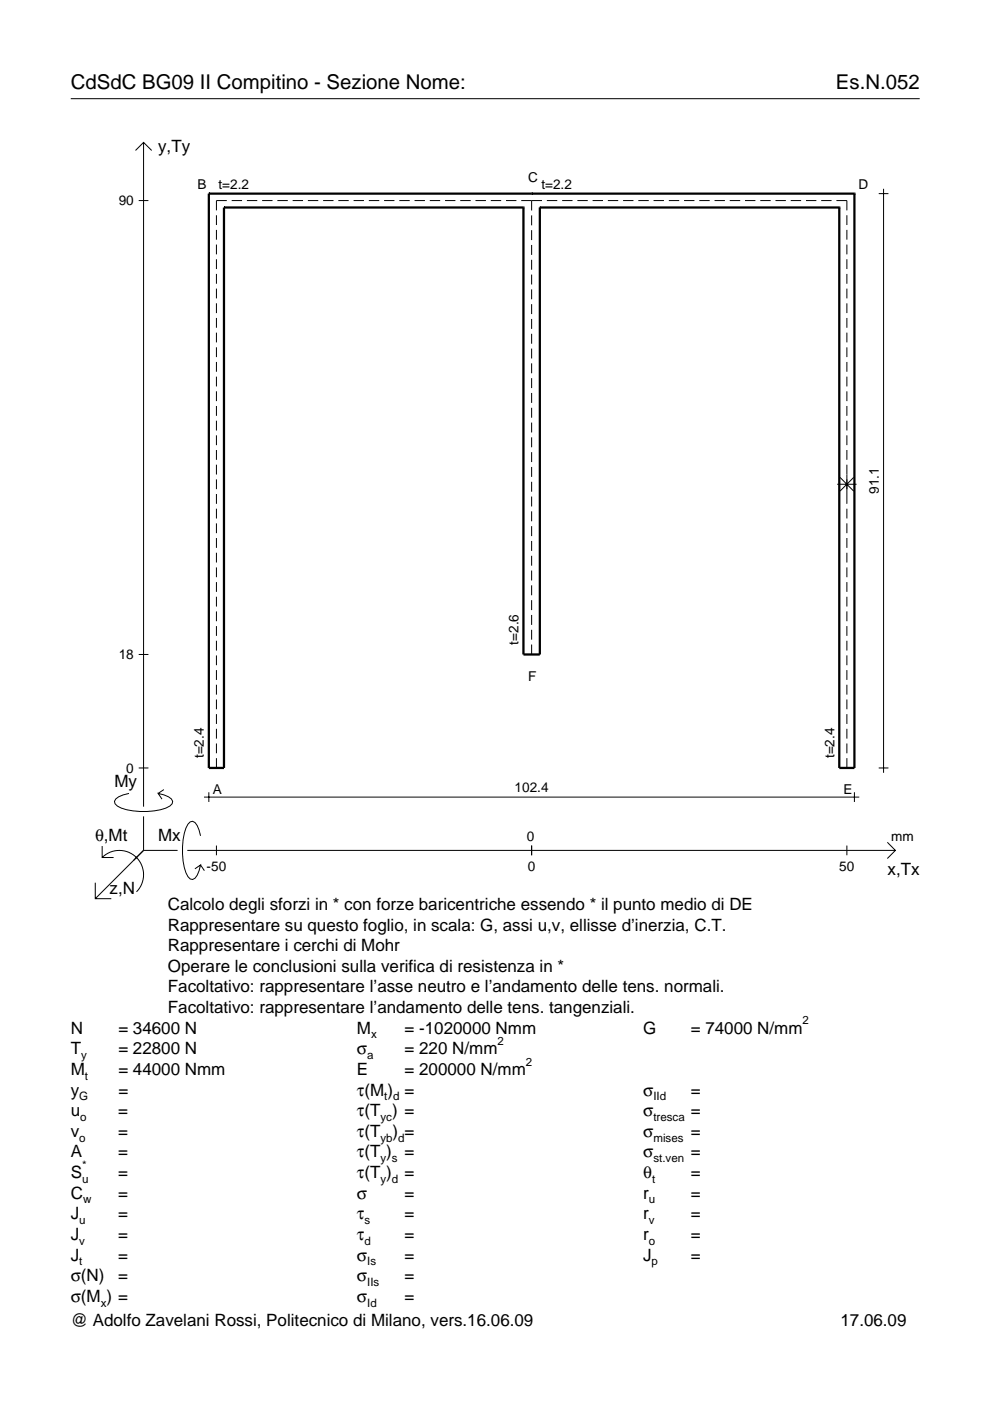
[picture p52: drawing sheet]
<svg xmlns="http://www.w3.org/2000/svg" width="210mm" height="297mm" viewBox="0 0 210 297" stroke-linecap="round" stroke-linejoin="round" font-family="sans-serif">
<defs><g id="words">
<g font-size="4.3">
<text x="15" y="18.9">CdSdC BG09 II Compitino - Sezione Nome:</text>
<text x="177.2" y="18.9">Es.N.052</text>
</g>
<g font-size="3.6">
<text x="33.5" y="32.3">y,Ty</text>
<text x="24.3" y="166.9">My</text>
<text x="20.1" y="178.2">θ,Mt</text>
<text x="33.5" y="178.2">Mx</text>
<text x="188.2" y="185.5">x,Tx</text>
<text x="23.2" y="189.6">z,N</text>
<text x="35.6" y="192.9">Calcolo degli sforzi in * con forze baricentriche essendo * il punto medio di DE</text>
<text x="35.6" y="197.3">Rappresentare su questo foglio, in scala: G, assi u,v, ellisse d’inerzia, C.T.</text>
<text x="35.6" y="201.7">Rappresentare i cerchi di Mohr</text>
<text x="35.6" y="206">Operare le conclusioni sulla verifica di resistenza in *</text>
<text x="35.6" y="210.4">Facoltativo: rappresentare l’asse neutro e l’andamento delle tens. normali.</text>
<text x="35.6" y="214.8">Facoltativo: rappresentare l’andamento delle tens. tangenziali.</text>
<text x="15" y="219.2">N</text>
<text x="25.1" y="219.2">= 34600 N</text>
<text x="75.7" y="219.2">M</text>
<text x="85.8" y="219.2">= -1020000 Nmm</text>
<text x="136.4" y="219.2">G</text>
<text x="146.5" y="219.2">= 74000 N/mm</text>
<text x="15" y="223.5">T</text>
<text x="15" y="227.9">M</text>
<text x="25.1" y="223.5">= 22800 N</text>
<text x="25.1" y="227.9">= 44000 Nmm</text>
<text x="75.7" y="223.5">σ</text>
<text x="75.7" y="227.9">E</text>
<text x="85.8" y="223.5">= 220 N/mm</text>
<text x="85.8" y="227.9">= 200000 N/mm</text>
<text x="15" y="232.3">y</text>
<text x="25.1" y="232.3">=</text>
<text x="75.7" y="232.3">τ(M ) =</text>
<text x="136.4" y="232.3">σ</text>
<text x="146.5" y="232.3">=</text>
<text x="15" y="236.7">u</text>
<text x="25.1" y="236.7">=</text>
<text x="75.7" y="236.7">τ(T ) =</text>
<text x="136.4" y="236.7">σ</text>
<text x="146.5" y="236.7">=</text>
<text x="15" y="241">v</text>
<text x="15" y="245.4">A</text>
<text x="25.1" y="241">=</text>
<text x="25.1" y="245.4">=</text>
<text x="75.7" y="245.4">τ(T )</text>
<text x="75.7" y="241">τ(T</text>
<text x="83.3" y="241">) =</text>
<text x="85.8" y="245.4">=</text>
<text x="136.4" y="241">σ</text>
<text x="136.4" y="245.4">σ</text>
<text x="146.5" y="241">=</text>
<text x="146.5" y="245.4">=</text>
<text x="15" y="249.8">S</text>
<text x="25.1" y="249.8">=</text>
<text x="75.7" y="249.8">τ(T )</text>
<text x="85.8" y="249.8">=</text>
<text x="136.4" y="249.8">θ</text>
<text x="146.5" y="249.8">=</text>
<text x="15" y="254.2">C</text>
<text x="25.1" y="254.2">=</text>
<text x="75.7" y="254.2">σ</text>
<text x="85.8" y="254.2">=</text>
<text x="136.4" y="254.2">r</text>
<text x="146.5" y="254.2">=</text>
<text x="15" y="258.5">J</text>
<text x="15" y="262.9">J</text>
<text x="25.1" y="258.5">=</text>
<text x="25.1" y="262.9">=</text>
<text x="75.7" y="258.5">τ</text>
<text x="75.7" y="262.9">τ</text>
<text x="85.8" y="258.5">=</text>
<text x="85.8" y="262.9">=</text>
<text x="136.4" y="258.5">r</text>
<text x="136.4" y="262.9">r</text>
<text x="146.5" y="258.5">=</text>
<text x="146.5" y="262.9">=</text>
<text x="15" y="267.3">J</text>
<text x="25.1" y="267.3">=</text>
<text x="75.7" y="267.3">σ</text>
<text x="85.8" y="267.3">=</text>
<text x="136.4" y="267.3">J</text>
<text x="146.5" y="267.3">=</text>
<text x="15" y="271.7">σ(N)</text>
<text x="25.1" y="271.7">=</text>
<text x="75.7" y="271.7">σ</text>
<text x="85.8" y="271.7">=</text>
<text x="15" y="276">σ(M ) =</text>
<text x="15" y="281.2">@ Adolfo Zavelani Rossi, Politecnico di Milano, vers.16.06.09</text>
<text x="75.7" y="276">σ</text>
<text x="85.8" y="276">=</text>
<text x="178.2" y="281.2">17.06.09</text>
</g>
<g font-size="2.9">
<text x="41.9" y="40.2">B</text>
<text x="46.3" y="40">t=2.2</text>
<text x="112" y="38.6">C</text>
<text x="114.8" y="40">t=2.2</text>
<text x="182.1" y="40.2">D</text>
<text x="25.2" y="43.5">90</text>
<text x="186.3" y="104.7" transform="rotate(-90 186.3 104.7)">91.1</text>
<text x="109.9" y="136.7" transform="rotate(-90 109.9 136.7)">t=2.6</text>
<text x="25.2" y="139.8">18</text>
<text x="112" y="144.5">F</text>
<text x="43.2" y="160.8" transform="rotate(-90 43.2 160.8)">t=2.4</text>
<text x="176.9" y="160.8" transform="rotate(-90 176.9 160.8)">t=2.4</text>
<text x="26.8" y="163.8">0</text>
<text x="109.1" y="168">102.4</text>
<text x="45.1" y="168.3">A</text>
<text x="178.8" y="168.3">E</text>
<text x="111.7" y="178.2">0</text>
<text x="189" y="178.2">mm</text>
<text x="43.8" y="184.7">-50</text>
<text x="111.9" y="184.7">0</text>
<text x="178" y="184.7">50</text>
</g>
<g font-size="2.4">
<text x="78.7" y="220.2">x</text>
<text x="105.5" y="221.5">2</text>
<text x="170.2" y="217.2">2</text>
<text x="17.2" y="224.5">y</text>
<text x="77.9" y="224.5">a</text>
<text x="111.5" y="225.9">2</text>
<text x="16.8" y="233.3">G</text>
<text x="18" y="228.9">t</text>
<text x="81.5" y="233.3">t d</text>
<text x="138.5" y="233.3">IId</text>
<text x="17" y="237.7">o</text>
<text x="80.7" y="237.7">yc</text>
<text x="138.5" y="237.7">tresca</text>
<text x="16.8" y="242">o</text>
<text x="80.7" y="242">yb d</text>
<text x="138.5" y="242">mises</text>
<text x="17.4" y="250.8">u</text>
<text x="17.4" y="247.8">*</text>
<text x="80.7" y="246.4">y s</text>
<text x="80.7" y="250.8">y d</text>
<text x="138.2" y="250.8">t</text>
<text x="138.5" y="246.4">st.ven</text>
<text x="17.6" y="255.2">w</text>
<text x="137.6" y="255.2">u</text>
<text x="16.8" y="259.5">u</text>
<text x="16.8" y="263.9">v</text>
<text x="77.3" y="259.5">s</text>
<text x="77.3" y="263.9">d</text>
<text x="137.6" y="259.5">v</text>
<text x="137.6" y="263.9">o</text>
<text x="16.8" y="268.3">t</text>
<text x="77.9" y="268.3">Is</text>
<text x="138.2" y="268.3">p</text>
<text x="77.9" y="272.7">IIs</text>
<text x="21.4" y="277">x</text>
<text x="77.9" y="277">Id</text>
</g>
</g></defs>
<g fill="none" stroke="#000" stroke-width=".21">
<path d="M15 20.9h180M28.7 31.9l1.7-1.7 1.8 1.7M30.4 30.2v140.8M29.4 42.5h2.1M45.9 45.6v2.1M45.9 48.7v2.1M45.9 51.9v2M45.9 55v2M45.9 58.1v2.1M48.1 42.5h-2.2v2.1M49.1 42.5h2.2M52.3 42.5h2.2"/>
<path d="M55.6 42.5h2.2M58.8 42.5h2.2M62 42.5h2.2M65.3 42.5h2.2M68.5 42.5h2.2M71.7 42.5h2.2M75 42.5h2.2M78.2 42.5h2.2M81.4 42.5h2.2M84.7 42.5h2.2M87.9 42.5h2.2M91.1 42.5h2.2"/>
<path d="M94.4 42.5h2.2M97.6 42.5h2.2M100.8 42.5h2.2M104.1 42.5h2.2M107.3 42.5h2.2M110.5 42.5h4.4M112.7 42.5v2.1M112.7 45.7v2.1M112.7 48.8v2.1M112.7 51.9v2.1M112.7 55.1v2.1M112.7 58.2v2.1"/>
<path d="M115.9 42.5h2.3M119.2 42.5h2.2M122.4 42.5h2.2M125.6 42.5h2.2M128.9 42.5h2.2M132.1 42.5h2.2M135.3 42.5h2.2M138.6 42.5h2.2M141.8 42.5h2.2M145 42.5h2.2M148.3 42.5h2.2M151.5 42.5h2.2"/>
<path d="M154.7 42.5h2.2M158 42.5h2.2M161.2 42.5h2.2M164.4 42.5h2.2M167.7 42.5h2.2M170.9 42.5h2.2M174.1 42.5h2.2M177.3 42.5h2.3v2.1M179.6 45.6v2.1M179.6 48.7v2.1M179.6 51.9v2M179.6 55v2"/>
<path d="M179.6 58.1v2.1M186.3 41.1h2.1M187.3 40v123.9M45.9 61.2v2.1M45.9 64.3v2.1M45.9 67.4v2.1M45.9 70.5v2.1M45.9 73.6v2.1M45.9 76.7v2.1M45.9 79.9v2M112.7 61.4v2.1M112.7 64.5v2.1"/>
<path d="M112.7 67.6v2.1M112.7 70.8v2.1M112.7 73.9v2.1M112.7 77v2.1M179.6 61.2v2.1M179.6 64.3v2.1M179.6 67.4v2.1M179.6 70.5v2.1M179.6 73.6v2.1M179.6 76.7v2.1M179.6 79.9v2M45.9 83v2"/>
<path d="M45.9 86.1v2.1M45.9 89.2v2.1M45.9 92.3v2.1M45.9 95.4v2.1M45.9 98.5v2.1M112.7 80.2v2.1M112.7 83.3v2.1M112.7 86.5v2.1M112.7 89.6v2.1M112.7 92.7v2.1M112.7 95.9v2.1M112.7 99v2.1"/>
<path d="M179.6 83v2M179.6 86.1v2.1M179.6 89.2v2.1M179.6 92.3v2.1M179.6 95.4v2.1M179.6 98.5v8.3M45.9 101.6v2.1M45.9 104.7v2.1M45.9 107.9v2M45.9 111v2M45.9 114.1v2.1M45.9 117.2v2.1"/>
<path d="M112.7 102.1v2.2M112.7 105.3v2.1M112.7 108.4v2.1M112.7 111.6v2.1M112.7 114.7v2.1M112.7 117.8v2.1M177.5 102.7h4.1M178.1 101.2l2.9 2.9M179.6 107.9v2M179.6 111v2M179.6 114.1v2.1M179.6 117.2v2.1"/>
<path d="M181 101.2l-2.9 2.9M29.4 138.8h2.1M45.9 120.3v2.1M45.9 123.4v2.1M45.9 126.5v2.1M45.9 129.6v2.1M45.9 132.7v2.1M45.9 135.9v2M45.9 139v2M112.7 121v2.1M112.7 124.1v2.1M112.7 127.2v2.2"/>
<path d="M112.7 130.4v2.1M112.7 133.5v2.1M112.7 136.7v2.1M179.6 120.3v2.1M179.6 123.4v2.1M179.6 126.5v2.1M179.6 129.6v2.1M179.6 132.7v2.1M179.6 135.9v2M179.6 139v2M45.9 142.1v2.1M45.9 145.2v2.1"/>
<path d="M45.9 148.3v2.1M45.9 151.4v2.1M45.9 154.5v2.1M45.9 157.6v2.1M179.6 142.1v2.1M179.6 145.2v2.1M179.6 148.3v2.1M179.6 151.4v2.1M179.6 154.5v2.1M179.6 157.6v2.1M21.7 179.4v2.4h2.4M27.3 168.2a3.6 3.6 0 0 0-3 1.7l.1 .5a5.6 5.6 0 0 0 3.8 1.5 13.4 13.4 0 0 0 7.8-1l.5-.5 .1-.5a3.6 3.6 0 0 0-3.1-1.7l.8 1.2"/>
<path d="M29.4 162.8h2.1M30.4 173.1v7.2M34.7 167.4l-1.2 .8M42.5 177.2a3.6 3.6 0 0 0-1.7-3.1l-.5 .2a5.7 5.7 0 0 0-1.5 3.7 13.3 13.3 0 0 0 1 7.9l.5 .5 .5 .1a3.6 3.6 0 0 0 1.7-3.1l-1.2 .8M43.2 169h139M44.3 168v2M45.9 160.7v2.1M45.9 179.3v2M112.7 179.3v2M179.6 160.7v2.1M179.6 179.3v2M181.2 168v2"/>
<path d="M186.3 162.8h2.1M188.1 178.6l1.7 1.7-1.7 1.7M20.2 187.2v3.3h3.4M21.7 181.8a5.1 5.1 0 0 1 7.2 0 5.1 5.1 0 0 1 0 7.3M30.4 180.3l-10.2 10.2M30.4 180.3h7.2M39.7 180.3h150.1M42.5 183.4l.8 1.2"/>
</g>
<g fill="none" stroke="#000" stroke-width=".48">
<path d="M44.3 41.1h.1M44.3 41.1v121.7h3.2v-118.8M44.3 41.1h136.9M47.5 44h.1M47.5 44h63.5M111 44h.1M111 44v94.8h3.5v-94.8M112.7 41.1h.1M114.5 44h.1M114.5 44h63.4M177.9 44h.1M181.2 41.1h.1"/>
<path d="M181.2 41.1v121.7h-3.3v-118.8"/>
</g>
<use href="#words"/>
</svg>
